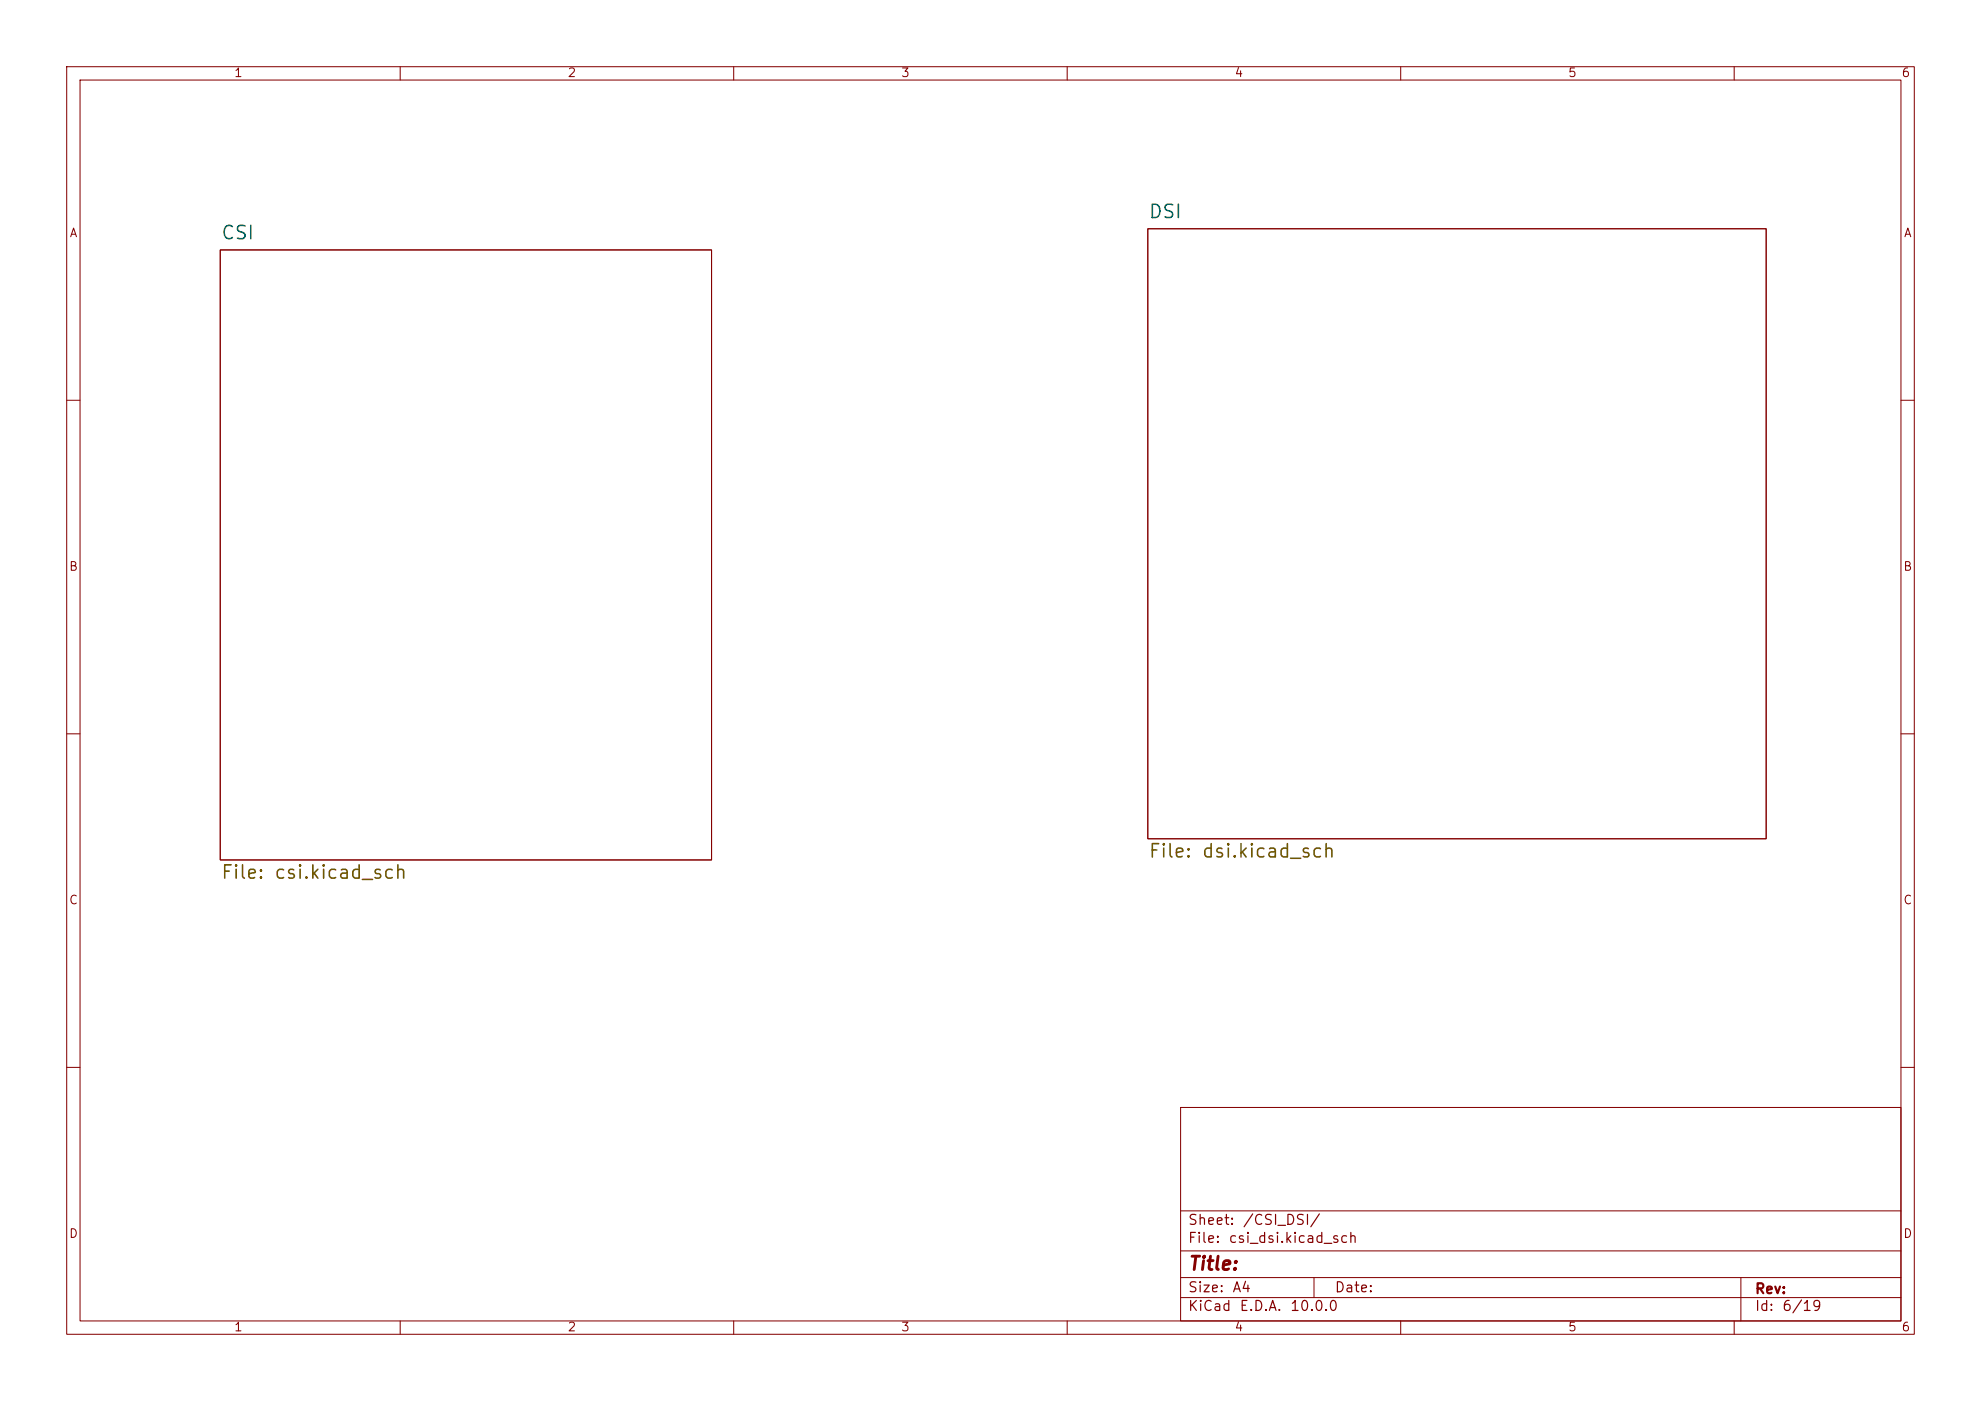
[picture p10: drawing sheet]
<svg xmlns="http://www.w3.org/2000/svg" width="297mm" height="210mm" viewBox="0 0 297 210" stroke-linecap="round" stroke-linejoin="round" font-family="sans-serif">
<defs><g id="words">
<g font-size="2" fill="#006464">
<text x="172.1" y="33.2">DSI</text>
<text x="33" y="36.4">CSI</text>
</g>
<g font-size="2" fill="#725600">
<text x="172.1" y="129.1">File:</text>
<text x="180" y="129.1">dsi.kicad_sch</text>
<text x="33" y="132.2">File:</text>
<text x="41" y="132.2">csi.kicad_sch</text>
</g>
<text font-size="2" fill="#840000" x="178" y="190.9">Title:</text>
<g font-size="1.5" fill="#840000">
<text x="178" y="184">Sheet:</text>
<text x="186.2" y="184">/CSI_DSI/</text>
<text x="178" y="186.7">File:</text>
<text x="184.1" y="186.7">csi_dsi.kicad_sch</text>
<text x="178" y="196.9">KiCad</text>
<text x="178" y="194.1">Size:</text>
<text x="184.7" y="194.1">A4</text>
<text x="185.7" y="196.9">E.D.A.</text>
<text x="193.3" y="196.9">10.0.0</text>
<text x="200" y="194.1">Date:</text>
<text x="263" y="194.3">Rev:</text>
<text x="263" y="196.9">Id:</text>
<text x="267.1" y="196.9">6/19</text>
</g>
<g font-size="1.3" fill="#840000">
<text x="35" y="11.9">1</text>
<text x="85" y="11.9">2</text>
<text x="135" y="11.9">3</text>
<text x="185" y="11.9">4</text>
<text x="235" y="11.9">5</text>
<text x="285" y="11.9">6</text>
<text x="10.3" y="35.9">A</text>
<text x="285.3" y="35.9">A</text>
<text x="10.3" y="85.9">B</text>
<text x="285.3" y="85.9">B</text>
<text x="10.3" y="135.9">C</text>
<text x="285.3" y="135.9">C</text>
<text x="10.3" y="185.9">D</text>
<text x="285.3" y="185.9">D</text>
<text x="35" y="199.9">1</text>
<text x="85" y="199.9">2</text>
<text x="135" y="199.9">3</text>
<text x="185" y="199.9">4</text>
<text x="235" y="199.9">5</text>
<text x="285" y="199.9">6</text>
</g>
</g></defs>
<g fill="none" stroke="#840000" stroke-width=".15">
<path d="M10 10h277v190h-277zM12 12h273v186h-273zM60 10v2M110 10v2M160 10v2M210 10v2M260 10v2M33 37.5h73.7v91.4h-73.7zM172.1 34.3h92.7v91.4h-92.7zM10 60h2M285 60h2M10 110h2"/>
<path d="M285 110h2M10 160h2M177 166h108v32h-108zM285 160h2M60 198v2M110 198v2M160 198v2M177 194.5h108M177 191.5h108M177 187.5h108M177 181.5h108M197 191.5v3"/>
<path d="M210 198v2M260 198v2M261 191.5v6.5"/>
</g>
<use href="#words"/>
</svg>
